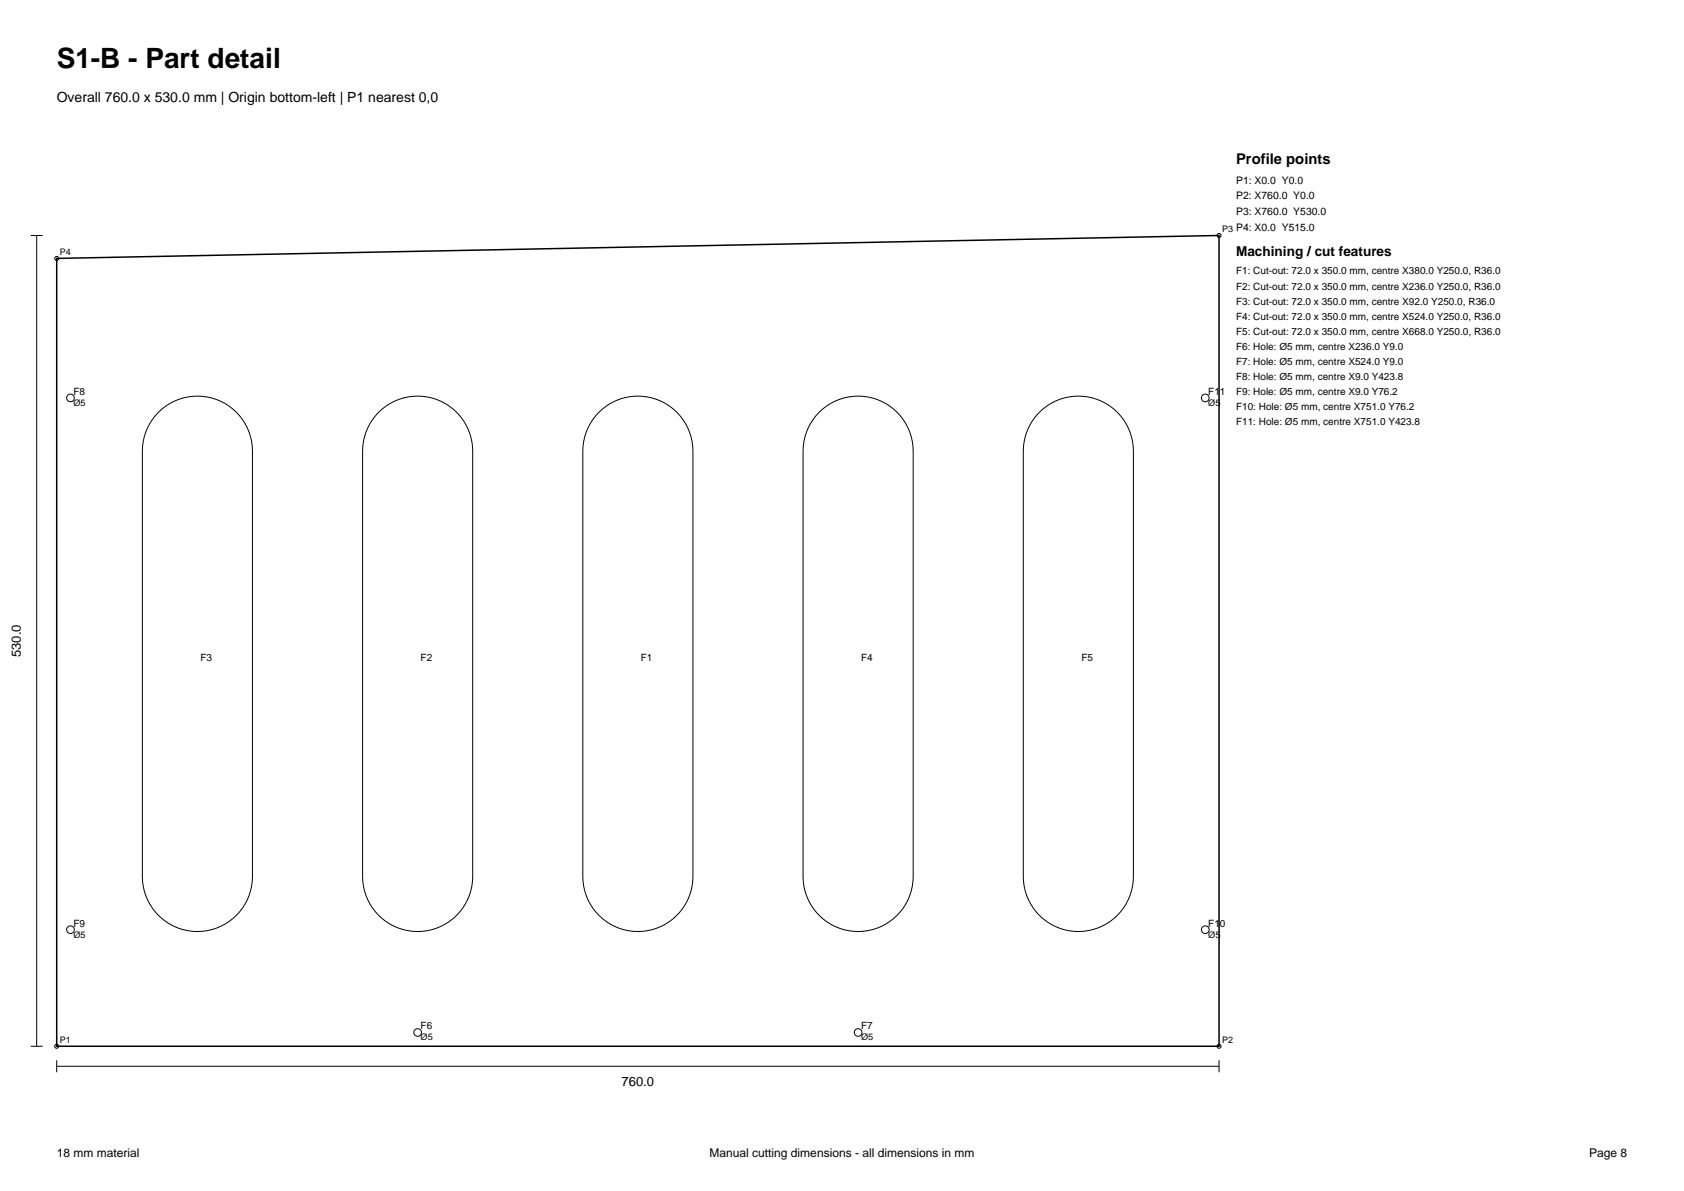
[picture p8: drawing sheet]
<svg xmlns="http://www.w3.org/2000/svg" width="297mm" height="210mm" viewBox="0 0 297 210" stroke-linecap="round" stroke-linejoin="round" font-family="sans-serif">
<defs><g id="words">
<text font-size="4.9" x="10" y="12">S1-B - Part detail</text>
<text font-size="2.6" x="218" y="29">Profile points</text>
<text font-size="2.5" x="10" y="18">Overall 760.0 x 530.0 mm | Origin bottom-left | P1 nearest 0,0</text>
<text font-size="2.4" x="218" y="45.2">Machining / cut features</text>
<g font-size="2.3">
<text x="3.7" y="115.9" transform="rotate(-90 3.7 115.9)">530.0</text>
<text x="109.6" y="191.5">760.0</text>
</g>
<g font-size="2.1">
<text x="10" y="204">18 mm material</text>
<text x="125.2" y="204">Manual cutting dimensions - all dimensions in mm</text>
<text x="280.3" y="204">Page 8</text>
</g>
<g font-size="1.8">
<text x="218" y="32.4">P1: X0.0 Y0.0</text>
<text x="218" y="35.1">P2: X760.0 Y0.0</text>
<text x="218" y="37.9">P3: X760.0 Y530.0</text>
<text x="218" y="40.7">P4: X0.0 Y515.0</text>
<text x="218" y="48.4">F1: Cut-out: 72.0 x 350.0 mm, centre X380.0 Y250.0, R36.0</text>
<text x="218" y="51.1">F2: Cut-out: 72.0 x 350.0 mm, centre X236.0 Y250.0, R36.0</text>
<text x="218" y="53.7">F3: Cut-out: 72.0 x 350.0 mm, centre X92.0 Y250.0, R36.0</text>
<text x="218" y="56.3">F4: Cut-out: 72.0 x 350.0 mm, centre X524.0 Y250.0, R36.0</text>
<text x="218" y="59">F5: Cut-out: 72.0 x 350.0 mm, centre X668.0 Y250.0, R36.0</text>
<text x="218" y="61.6">F6: Hole: Ø5 mm, centre X236.0 Y9.0</text>
<text x="218" y="64.3">F7: Hole: Ø5 mm, centre X524.0 Y9.0</text>
<text x="13" y="69.6">F8</text>
<text x="213.1" y="69.6">F11</text>
<text x="218" y="66.9">F8: Hole: Ø5 mm, centre X9.0 Y423.8</text>
<text x="218" y="69.6">F9: Hole: Ø5 mm, centre X9.0 Y76.2</text>
<text x="218" y="72.3">F10: Hole: Ø5 mm, centre X751.0 Y76.2</text>
<text x="218" y="74.9">F11: Hole: Ø5 mm, centre X751.0 Y423.8</text>
<text x="35.3" y="116.5">F3</text>
<text x="74.2" y="116.5">F2</text>
<text x="113" y="116.5">F1</text>
<text x="151.9" y="116.5">F4</text>
<text x="190.7" y="116.5">F5</text>
<text x="13" y="163.4">F9</text>
<text x="213.1" y="163.4">F10</text>
<text x="74.2" y="181.5">F6</text>
<text x="151.9" y="181.5">F7</text>
</g>
<g font-size="1.6">
<text x="215.5" y="41">P3</text>
<text x="10.5" y="45">P4</text>
<text x="13" y="71.5">Ø5</text>
<text x="213.1" y="71.5">Ø5</text>
<text x="13" y="165.3">Ø5</text>
<text x="213.1" y="165.3">Ø5</text>
<text x="10.5" y="184">P1</text>
<text x="74.2" y="183.4">Ø5</text>
<text x="151.9" y="183.4">Ø5</text>
<text x="215.5" y="184">P2</text>
</g>
</g></defs>
<path d="M10 45.6l205-4.1v143h-205z" fill="none" stroke="#000" stroke-width=".26"/>
<g fill="none" stroke="#000" stroke-width=".18">
<path d="M5.4 41.5h2.1M6.5 41.5v143M27.9 72.7a9.7 9.7 0 0 1 10.6-2.1 9.7 9.7 0 0 1 6 9v74.9a9.7 9.7 0 0 1-9.7 9.8 9.7 9.7 0 0 1-9.7-9.8v-74.9a9.7 9.7 0 0 1 2.8-6.9zM66.8 72.7a9.7 9.7 0 0 1 10.6-2.1 9.7 9.7 0 0 1 6 9v74.9a9.7 9.7 0 0 1-9.7 9.8 9.7 9.7 0 0 1-9.8-9.8v-74.9a9.7 9.7 0 0 1 2.9-6.9zM105.6 72.7a9.7 9.7 0 0 1 10.6-2.1 9.7 9.7 0 0 1 6 9v74.9a9.7 9.7 0 0 1-9.7 9.8 9.7 9.7 0 0 1-9.7-9.8v-74.9a9.7 9.7 0 0 1 2.8-6.9zM144.5 72.7a9.7 9.7 0 0 1 10.6-2.1 9.7 9.7 0 0 1 6 9v74.9a9.7 9.7 0 0 1-9.8 9.8 9.7 9.7 0 0 1-9.7-9.8v-74.9a9.7 9.7 0 0 1 2.9-6.9zM183.3 72.7a9.7 9.7 0 0 1 10.6-2.1 9.7 9.7 0 0 1 6 9v74.9a9.7 9.7 0 0 1-9.7 9.8 9.7 9.7 0 0 1-9.7-9.8v-74.9a9.7 9.7 0 0 1 2.8-6.9zM5.4 184.5h2.1M10 188h205M10 186.9v2.2M215 186.9v2.2"/>
<circle cx="10" cy="45.6" r=".35"/>
<circle cx="215" cy="41.5" r=".35"/>
<circle cx="12.4" cy="70.2" r=".67"/>
<circle cx="212.6" cy="70.2" r=".67"/>
<circle cx="12.4" cy="163.9" r=".67"/>
<circle cx="212.6" cy="163.9" r=".67"/>
<circle cx="10" cy="184.5" r=".35"/>
<circle cx="73.7" cy="182.1" r=".67"/>
<circle cx="151.3" cy="182.1" r=".67"/>
<circle cx="215" cy="184.5" r=".35"/>
</g>
<use href="#words"/>
</svg>
